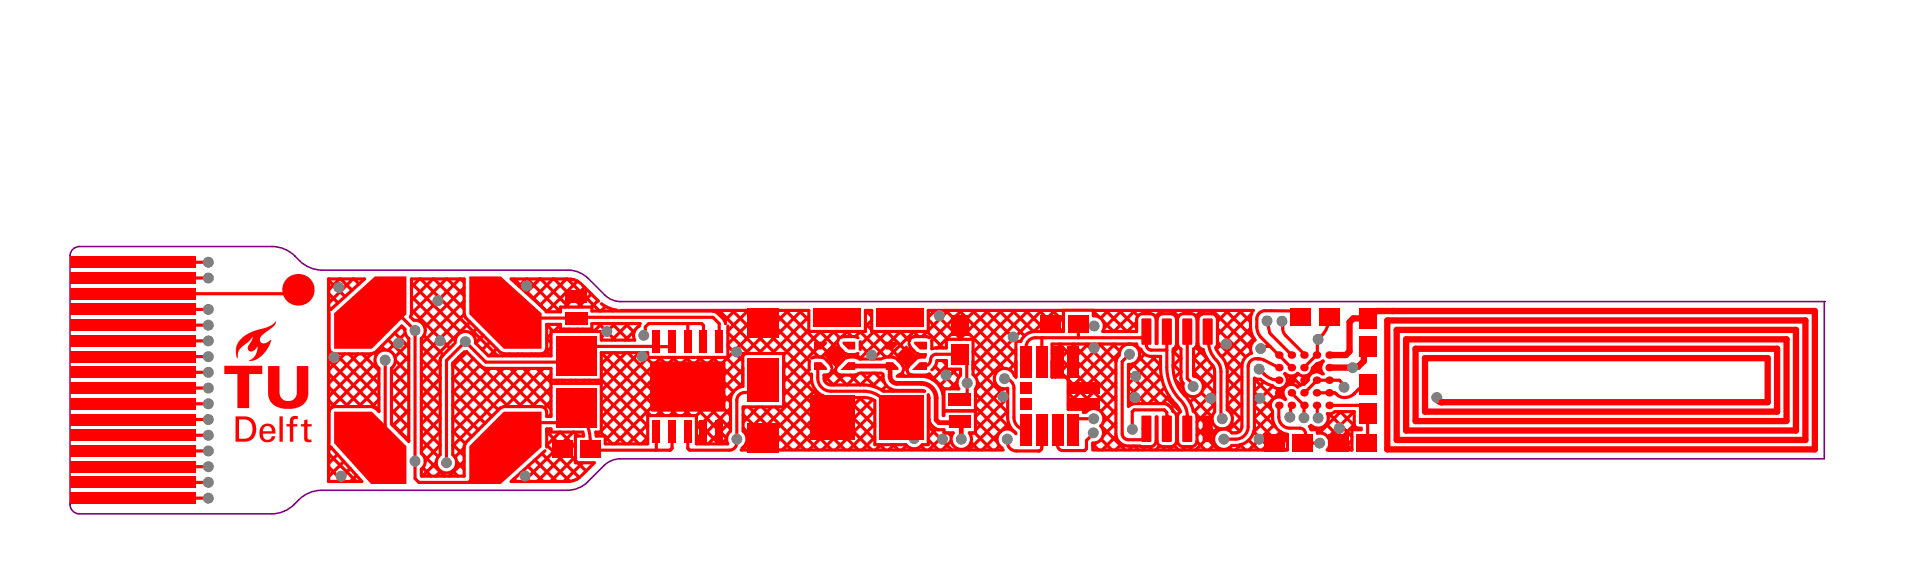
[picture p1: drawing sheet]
<svg xmlns="http://www.w3.org/2000/svg" width="204mm" height="61mm" viewBox="0 0 204 61" stroke-linecap="round" stroke-linejoin="round" font-family="sans-serif">
<path d="M31.2 27.1a3.4 3.4 0 0 0-2.4-1h-20.4a1 1 0 0 0-1 1v26.3M31.2 27.1h.1M31.2 27.1l.5 .5M31.7 27.6a3.4 3.4 0 0 0 2.4 1h26a3 3 0 0 1 2.1 .9l1.8 1.7a2.41 2.41 0 0 0 1.7 .7h127.3M31.7 27.6h.1M193 31.9h.1M193 31.9v16.7h-127.4a2.41 2.41 0 0 0-1.7 .7l-1.7 1.7a3 3 0 0 1-2.1 .9h-26.1a3.4 3.4 0 0 0-2.4 1M7.4 53.4a1 1 0 0 0 1 1h20.3a3.4 3.4 0 0 0 2.4-1M31.1 53.4h.1M31.6 52.9h.1M31.6 52.9l-.5 .5" fill="none" stroke="#800080" stroke-width=".17"/>
<g fill="#f00">
<path d="M25.6 35.7l1.1-.6 1.8-.6 .4-.2 .2-.3h.1l-.1 .4-1.2 .9-.3 .4-.1 .4 .2 .2h.5l.4-.3 .1 .1-.3 .6-.3 .5-.5 .6-.6 .3-.6 .1 .6-.6 .3-.7-.1-.2-.3 .3-.3 .2h-.1l-.3-.2v-.4l.5-.6v-.3l-.3 .4-1 .9-.2 .3-.1 .6-.1-.5v-.7l.2-.5z"/>
<path d="M28.4 38.7h1.2v3l.2 .5 .5 .2h.4l.3-.1 .4-.5v-3.1h1.2v3.1l-.1 .5-.4 .5-.8 .4-1.1 .1-.8-.2-.6-.4-.2-.3-.2-.5z"/>
<path d="M23.7 38.7h4.1v.9h-1.4v3.6h-1.3v-3.6h-1.4z"/>
<path d="M30.8 44.2l.3-.2 .4 .1v.2l-.3 .1-.2 .1v.4h.5v.2h-.5v1.6h-.3v-1.6h-.4v-.2h.4v-.5z"/>
<path d="M29.6 44.1h.3v2.6h-.3z"/>
<path d="M32.2 44.5l.3-.1v.5h.5v.2h-.5v1.3l.2 .1h.3v.3h-.6l-.2-.2v-1.5h-.3v-.2h.3z"/>
<path d="M97.3 38.3h.8v.9h-1.6z"/>
<path d="M93.7 38.3h.8l.6 .6v.3h-1.4z"/>
<path d="M96.7 36.2h1.4v.8h-.8l-.6-.6z"/>
<path d="M93.7 36.2h1.4v.2l-.6 .6h-.8z"/>
<path d="M89.2 36.2h1.3v.8h-.7l-.6-.6z"/>
<path d="M89.8 38.3h.7v.9h-1.6z"/>
<path d="M86.2 36.2h1.3v.2l-.6 .6h-.7z"/>
<path d="M86.2 38.3h.7l.6 .6v.3h-1.3z"/>
<path d="M53.3 43.6h4v3.7l-4.3 3.9h-3.3v-4z"/>
<path d="M49.7 29.3h3.3l4.3 3.9v3.7h-4l-3.6-3.7z"/>
<path d="M35.4 33.2l4.3-3.9h3.3v3.9l-3.7 3.7h-3.9z"/>
<path d="M35.4 43.6h3.9l3.7 3.6v4h-3.7l-3.9-4.3z"/>
<path d="M27.8 45l.2-.1 .4-.1 .4 .1 .2 .3 .1 .3v.4h-1.3l.1 .4 .3 .2h.4l.2-.3h.3l-.1 .3-.2 .2-.7 .1-.3-.1-.2-.2-.1-.4v-.4v-.4zM28 45.2l-.1 .2-.1 .2h1l-.1-.3-.1-.2h-.4z"/>
<path d="M24.9 44.1h1.3l.4 .1 .3 .3 .2 .5v.6l-.1 .6-.4 .3-.5 .2h-1.2zM25.3 44.4v2h.9l.3-.3 .2-.3v-.4l-.1-.5-.1-.3-.3-.2z"/>
</g>
<g fill="none" stroke="#f00" stroke-width=".33">
<path d="M34.8 36.9l.2 .4M35.4 37.4h3.9M41.8 38.1l1.5 1.5M42.9 35.3l-1.8 1.8M44.9 35.5l2 2.1M45.8 29.5l-2.3 2.3M47.2 29.5l-3.7 3.7M53.3 37.4h4M57.8 35.8l.5 .5M58.3 35.1h5.3M68.6 37.8l-5 5M78.9 32.9l7 6.9"/>
<path d="M80.6 32.9l-3.6 3.5M81.7 32.9l4.9 4.9M83.4 32.9l-4.5 4.5M85.6 34.9l-2.7 2.7M88 39.2l1.6 1.5M89.5 37.4l.3 .1h.7M90.6 37.5l.5 .5M91.6 34.2l.6 .7M91.6 32.9l.6 .6M92.6 39.5l1 1M95.5 39.5l.2 .3M96 39.2l.1 .3"/>
<path d="M96.7 35.6l-.4 .2M97.2 37.5l-1.6 1.5M97.3 37.5h.6M98.9 38.8l2.4 2.4M99.1 37.5h2.5M102.3 38.2v2.3M103 38.2v.9M103 37.2l2.3 2.3M104.3 32.9l3.3 3.2M104.6 32.9l-3.1 3M107.1 32.9l2.3 2.2M108.5 32.9l2.3 2.2"/>
<path d="M111.3 37.1l6.8 6.7M112.5 32.9v2.2h-2.2M112.5 33.4l-1.7 1.7M115.9 32.9l-.2 .1M116.7 35.1h3.6M116.7 34l1.1 1.1M119.4 38.6v4.4M120.3 34.1l-1 1M121.5 32.9l-.3 .3M121.8 37.1h1.7M122.9 39.9l-2.8 2.8M124.1 37.2l.9 .8"/>
<path d="M124.3 32.9l-.3 .3M124.6 33.8v2.6M125.5 32.9l.3 .3M127.2 32.9l-.7 .6M127.7 37.9l-1.4 1.5M128.8 33.8v2.6M131.4 38.4l-1.5 1.6M132.6 32.9h-16.9v.5M138.8 39.2l.3 .2M139.5 38.4l.3 .3M37.1 49.6l-1.4 1.4M37.7 50.3l-.6 .7"/>
<path d="M41.4 44.9l1.9 1.8M46.6 47.1l-1.6 1.6M46.6 45.7l-2 2M49.1 47.4l-1 1M57.8 45.7l3.1 3M68.5 44v3M68.5 46.3l-.6 .7M70.4 44h1.5M73.7 44.6l2.4 2.4M78.4 47.6h27.8M78.6 43.1v2.5M78.6 45.3l2.4 2.3"/>
<path d="M92.6 43.5l-4.2 4.1M98.2 45.1l2.5 2.5M99.1 45.4l-.9 .9M99.9 45.8h1M100.1 45.8l-1.8 1.8M103.1 45.8l1.9 1.8M103.4 40.4l3.2 3.2M105.7 45.8l-1.8 1.8M115 46.6v.9M115.6 47.6h20.6M118.1 46.2l-1.5 1.4M118.7 47l-.7 .6"/>
<path d="M119.4 42.3l.4 .4M122.9 47.3l.4 .3M125.4 47.3l-.3 .3M125.8 47.3l.3 .3M126.1 42l2.2 2.1M128.5 41.4l-2.2 2.2M130.3 44.8l.9 .8M131.3 47.1l-.6 .5M132.7 45.7l1.9 1.9M132.7 42.9l2.3 2.3M132.7 40v5.1M134.8 44.9l-2.6 2.7"/>
<path d="M135.5 45.7l-1.9 1.9M136.2 46.4l-1.2 1.2M138 42.9v1.3M138.7 45.5h.7M138.9 45.1l-.2 .2M139.3 45.3l.6 .5M139.4 42.9v1.3M140.4 47.6h2.7M143.1 45.5h1M143.3 43.6l-2.8 2.7M143.3 45l.3 .3"/>
</g>
<path d="M94.9 40.6h2.6" fill="none" stroke="#f00" stroke-width=".5"/>
<circle cx="123.5" cy="44" r=".17" fill="#f00"/>
<path d="M125.7 35l-.1 .1M133.9 32.9h.6M34.8 51h3.5M102.3 40.5v1.3M115 47.5l-.2 .2M121.3 45.2h-.1M125.6 44v1.4M129.5 46.5h1.2" fill="none" stroke="#f00" stroke-width=".33"/>
<path d="M99.1 44.4l.2 .3M101.6 44.6l.1 .2" fill="none" stroke="#f00" stroke-width=".5"/>
<circle cx="121.2" cy="45.2" r=".17" fill="#f00"/>
<path d="M99.3 44.7h1.9" fill="none" stroke="#f00" stroke-width=".5"/>
<g fill="none" stroke="#f00" stroke-width=".33">
<path d="M34.8 32.5l.2 .2M34.8 31.1l1 1M34.8 29.7l1.7 1.7M34.8 39.5l3.5 3.5M34.8 38.1l5.3 5.4M34.8 33.2v3.7M35 37.3l.4 .1M35 32.8l3.6-3.3h-3.8v21.5M35.1 37.4l-.3 .3M35.5 37.4l4.6 4.6M35.9 29.5l-1.1 1.2M36.1 29.5l1.1 1.2"/>
<path d="M36.5 37.4l-1.7 1.8M36.9 37.4l3.2 3.2M37.3 29.5l-2.5 2.6M37.5 29.5l.5 .6M37.9 37.4l-3.1 3.2M38.3 37.4l1.8 1.8M39.3 37.4l-4.5 4.6M39.6 37.3l.2 .2M39.7 38.4l-4.7 4.8M40.1 39v4.6l-.4-.4-.4-.2h-3.9l-.4 .2M40.1 39.5l-3.6 3.5M40.4 36.7l.3 .3"/>
<path d="M40.8 38.1v7M41.1 36l2.2 2.1M41.4 39.1l1.9 1.9M41.4 39v5.9M41.8 35.2l1.5 1.5M42.5 34.5l.3 .4M42.8 34.8l-.3-.3-2.8 2.8-.4 .1M43.3 36.3l-1.5 1.5M43.3 39.1l-1.9 1.9M43.3 37.7l-1.9 1.9M43.3 35.8v10.9M43.5 30l5.3 5.2"/>
<path d="M43.5 31.4l4.7 4.6M43.5 32.8l4.1 4.1M43.8 33.9l-.4-.4 .1-.3v-3.7h5.6v3.7l.2 .4 3.6 3.7 .4 .1M44.4 29.5l-.9 .9M44.5 29.5l8.2 8.2M44.6 36.6l2 2-2 2M44.6 38.1l2 1.9-2 2M44.6 39.5l2 2-2 2M44.6 35.8v12.2M45.9 29.5l3.2 3.2M46.6 38.2v9.9M47.3 29.5l1.8 1.8"/>
<path d="M47.9 38.7l1.5-1.5 1.5 1.6M47.9 40l4.1 4.1M47.9 38.6l4.8 4.8M48 36.4l-1.2 1.3M48.6 37.8l5.2 5.2M48.6 29.5l-4.4 4.4M48.8 29.5l.3 .4M49 37.4l-1.1 1v9.7M49.1 30.4l-4.2 4.2M49.1 31.9l-4.5 4.5M49.1 33.3l-4.5 4.5M49.7 34.1l-5.1 5.1"/>
<path d="M50.1 37.9l-2.2 2.2M50.4 34.8l-.5 .5M50.8 38.7l-2.9 2.8M51.1 38.9l4.1 4.1M51.8 36.2l-.8 .8M51.9 39l-4 4M52.5 36.9l-.7 .8M52.6 39l4 4M53.3 39l-5.4 5.4M53.4 37.4l-.2 .3M53.9 37.4l.2 .3M54 39l4.3 4.3"/>
<path d="M54.4 29.5l3.3 3.3M54.7 39l-6.8 6.8M54.8 37.4l-.2 .3M55.3 37.4l.2 .3M55.4 39l2.9 2.9M55.7 29.5l-.8 .8M55.8 29.5l3.5 3.5M56.1 39l-8.2 8.2M56.2 37.4l-.2 .3M56.7 37.4l.2 .3M56.8 39l1.6 1.6M57.1 29.5l-1.4 1.5"/>
<path d="M57.2 29.5l3 3M57.5 39l-4 4M57.8 37.1l.5 .6M57.8 34.4l.7 .7M58.3 35.4l-.5 .4M58.3 36.8l-.9 .9M58.3 39.6l-3.4 3.4M58.3 35.1v2.6h-6.6l-1.4-1.4 .8-.8M58.5 29.5l-2.1 2.1M58.6 29.5l3 3M59.3 34.4l-.7 .7M59.7 34.8l.3 .3"/>
<path d="M59.9 29.5l-2.7 2.8M60 29.5l3.4 3.4M60.1 29.5h-6l3.6 3.3M60.3 34.8l-.3 .3M60.3 29.5l.8 .3M61.1 29.8l-3.2 3.2M61.1 29.8l.3 .2M61.1 34.8l.3 .3M61.6 30.1l1.7 1.8M61.7 34.8l-.3 .3M61.9 30.4l-2.1 2.1M62.5 34.8l.3 .3"/>
<path d="M62.6 31.1l-1.4 1.4M63.3 31.8l-.7 .7M63.4 34.2l1.7 1.8M63.6 35.1v.9h3.6M63.6 38.8l5.3 5.2M63.6 37.3l6.7 6.7M63.6 32.1l.4 .3M63.7 34.2l-.9 .9M64.1 32.4l-.5 .5M64.2 32.5l.4 .2M64.6 32.7l.2 .2M64.8 34.2l1.7 1.8"/>
<path d="M64.8 32.7l.5 .1M64.8 37.3l-1.2 1.2M65 37.3l6.7 6.7M65.1 34.2l-1.5 1.5M65.7 32.9h19.9v2.2h6v-2.2h.6v2.2h6v-2.2h14.3M66.2 34.2l.9 1M66.2 37.3l-2.6 2.6M66.4 37.3l6.7 6.7M66.5 34.2l-1.8 1.8M67.2 35l-1 1M67.6 37.3l-4 4M67.7 34.2h-5.1v.6h-3.3v-.5h-1.5v2.6l-.1 .4-.4 .1"/>
<path d="M67.8 37.3l9.1 9.1M69.8 37.8l7.5 7.6M70 37.8l-6.4 6.4M70.2 37.8h-1.7v-.5h-4.9v2.9h-5.3v-1.2h-6.9M70.4 37.8h1.5M71.2 37.8l6.1 6.2M71.4 37.8l-7.8 7.8M72 37.8h1.5M72.6 37.8l4.7 4.8M72.8 37.8l-8.8 8.8M73.7 37.8h1.5M74 37.8l3.6 3.7"/>
<path d="M74.2 37.8l-9.1 9.2M75.4 37.8l3.1 3.1M75.4 32.9h-12.8v-.4h-3.3v.5h-1.5M75.6 37.8l-6.1 6.2M75.9 33.1l.7 .7M76.1 32.9l4.5 4.5M76.4 32.9l-.4 .3M76.8 37.8l1.8 1.8M77 34.5v3.3h-1.6M77 35.2l2.2 2.2M77 36.6l1.6 1.6M77.5 32.9l4.5 4.5"/>
<path d="M77.8 32.9l-1.1 1M78.6 39.1l-4.9 4.9M78.9 37.4l-6.6 6.6M79.2 32.9l-2.2 2.1M80.3 32.9l5.4 5.3M82 32.9l-11.1 11.1M82.9 38.3l9.4 9.3M82.9 39.7l7.9 7.9M83.1 32.9l5.7 5.6M84.5 32.9l1.1 1M84.8 32.9l-4.5 4.5M85.6 33.5l-3.9 3.9"/>
<path d="M85.6 39.1l-2.7 2.7M85.6 38.3v.9M85.9 37.9l.3-.1h.7l.3 .1M85.9 39.6v.4M86.8 35.1l2.8 2.8M86.8 35.1l-3.9 3.9M87.2 39.7l1 1M87.4 38l.5 .5 .1 .4M88 39.2l-.1 .3-.4 .2h-.3v.3M88.2 35.1l.7 .6M88.2 35.1l-5.3 5.3M88.4 39.2l-1.1 1.1"/>
<path d="M88.6 36.4l.2 .4 .5 .5M88.7 36.1l-1.8 1.7M89.1 37.1l-1.4 1.3M89.3 39.7l-1.1 1M89.3 38l-.8 .8-.1 .4 .1 .3 .4 .2h1.6l.3-.1M89.6 35.1l.5 .5M89.7 35.1l-.6 .6M89.8 37.8h.7l.3 .1M89.8 37.8l-.3 .1M90 39.7l1 1M90 37.5l-.2 .3M90.8 35.7l-.3-.1h-1.3l-.4 .2-.2 .4"/>
<path d="M90.8 37.4l-.3 .1M90.8 39.6l-1.2 1.1M91 38h2.3M91 39.5h2.3M91 35.1l2.7 2.7M91 36.2v.8M91.1 35.1l-.6 .5M91.2 39.5l1.4 1.5M91.9 32.9l-.3 .3M92.2 33.9l-.6 .7M92.3 39.5l-1.2 1.2M92.4 35.1l3.7 3.7"/>
<path d="M92.5 35.1l-1.5 1.4 1.5 1.5M93.4 37.9l.3-.1h.8l.3 .1M93.4 39.8l-1.1 1.1M93.4 39.6v.2M93.8 35.1l3 3M93.9 35.1l-2.9 2.9M94.9 38l.5 .5 .2 .4M94.9 39.8h2.6M95.2 35.1l1 1M95.3 35.1l-2.9 2.9M95.6 39.2l-.2 .3-.3 .2M96.1 39.5l.4 .2h1.6l.3-.1"/>
<path d="M96.2 36.4l.1 .4 .6 .5M96.3 35.8l-.1 .4M96.4 36.8l-1.3 1.3M96.6 35.1l.6 .5M96.7 35.1l-2.7 2.7M96.7 35.6h1.4l.3 .1M96.9 38l-.8 .8-.1 .4M97 37.4l.3 .1M97.8 37.8h-.5l-.3 .1M98.1 35.1l1.7 1.7M98.1 35.1l-.5 .5M98.2 33.8l2.1 2.1"/>
<path d="M98.3 39.6l1.6 1.6M98.6 36.2v.7M98.7 32.9l3 3M98.9 32.9l-.7 .7M99.1 36.8h1v-.9h2.9v3.7M99.1 38.2h1v.9h1.5v.6M99.7 38.2l.4 .4M100.1 32.9l6.1 6.1M100.1 38.7l-1.4 1.5M100.3 32.9l-2.1 2.1M100.6 39.1l.9 .8M101.2 39.1l-1.8 1.8"/>
<path d="M101.5 32.9l6 6M101.8 32.9l-3.2 3.2M102.9 32.9l4.6 4.6M103 38.6l3.6 3.6M103.2 32.9l-4 3.9M105.7 32.9l2.7 2.6M106 32.9l-3.1 3M107.4 32.9l-4.4 4.4M107.5 37l-4.3 4.3M107.5 38.4l-.7 .7M108 36.1h-.5v3.8M108.8 32.9l-5.8 5.8"/>
<path d="M109.5 35.1h.8M109.9 32.9l2.3 2.2M110.2 32.9l-7 7M111.3 38.5l4.9 4.8M111.4 32.9l1.1 1.1M111.6 32.9l-2.2 2.2M112.1 36.4l6 6M112.3 36.4l-1 1M112.5 32.8h3.2M112.5 34.8l-.3 .3M113.5 36.4l4.6 4.6M113.7 36.4l-2.4 2.4"/>
<path d="M114.9 36.4l3.2 3.2M115.1 36.4l-3.5 3.5M115.7 32.9l.6 .7M116.3 36.4l1.8 1.8M116.5 36.4l-3.5 3.5M117 32.9l2.2 2.2M117.3 32.9l-.8 .8M117.7 36.4l.8 .8M118 36.4l-5 4.9M118.1 39.1l-4.2 4.2M118.1 38.3v7.6M118.4 32.9l1.9 1.8"/>
<path d="M118.4 37.3l-5.4 5.5M118.7 32.9l-1.9 1.8M119.4 39.5l3.2 3.2M119.5 37.5l-.8 .8M119.8 32.9l.6 .5M119.8 38.5l5.1 5.1M120.1 32.9l-2.2 2.2M120.3 33.8v1.3M120.3 36.4h-9v3.5h1.7v3.4h1.7M120.5 37.8l2.5 2.4M120.9 33.2h.8M121.1 37.5l-1.7 1.7"/>
<path d="M121.2 32.9l.4 .3M121.3 35.4l-.4 .3M121.8 37.7h1v1.2M121.9 37.7l.9 .9-3.4 3.4M122.3 37.7l-2.9 2.9M122.3 33.8v2.6M122.4 33.8v2.6M122.6 32.9l.4 .3M122.9 32.9l-.6 .6M123.1 33.2h.8M124.1 32.9l.6 .6M124.1 38.6l.9 .8"/>
<path d="M124.1 37.1v1.8M124.5 33.8v2.6M124.7 36.7l-.6 .6M125 39.3l-.7 .7M125 36.9v3.2M125 37.9l-.9 .8M125.6 35.1v5M126.3 37.9l2.2 2.2M126.3 36.9v2.9M126.3 39.3l2.2 2.3M126.5 36.7l1.2 1.2M126.7 33.8v2.6"/>
<path d="M126.8 33.8v2.6M127.3 37l-1 1M127.9 35.2l.1 .1M128.3 38.7l-1.3 1.4M128.5 39.3v4.3M128.5 40l-1.2 1.2M128.6 32.9l-.4 .3M128.8 34.8l3 3M129.7 38.5l1.7 1.7M129.9 39.3v4.1M131.1 32.9l1.2 1.2M131.4 39.9l-1.5 1.6"/>
<path d="M131.4 38.8v6.3M134.1 34l.3 1.2M135.3 37.6h.1M136.7 39.8l.9 .9 .9-.8M137.4 39.6l-1.3 1.3M138.1 39.8l.3 .4M139.4 38.5l-.5 .5M139.5 35.9l-.1 .1M139.8 38.6l-.8 .8M34.8 42.4l.6 .6M34.8 41l2 2M35 47.3l3.3 3.7"/>
<path d="M35 43.2l-.2 .2M35 43.2l-.2 .4v3.3M35 47.4l-.2 .2M35.7 48.1l-.9 .9M36.4 48.8l-1.6 1.7M40.1 42.3l-.7 .7M40.1 40.9l-2.1 2.1M41.4 40.5l1.9 1.9M41.4 42l1.9 1.8M41.4 44.8l1.9 1.8M41.4 43.4l1.9 1.8M43.3 46.2l-.3 .3"/>
<path d="M43.3 42l-1.9 1.8M43.3 43.4l-1.7 1.6M43.3 44.8l-1 1M43.3 40.6l-1.9 1.8M44.6 40.9l2 2-2 2M44.6 42.3l2 2-2 2M44.6 43.7l2 2M44.6 49.7v.7M44.6 47.9l2.4 2.5M44.6 45.1l2 2M44.6 46.5l1.8 1.8M44.7 49.5l.9 .9"/>
<path d="M46.2 48.9l-1.5 1.5M46.6 49.9l-.5 .5M47.9 49.8l.5 .6M47.9 41.4l3.4 3.4M47.9 45.6l1.3 1.3M47.9 42.8l2.7 2.7M47.9 44.2l2 2M47.9 47l1.2 1.2M48.3 48.9l.8 .8M49.1 48.8l-1.6 1.6M54.4 50.7l.2 .3M55.1 50l1 1"/>
<path d="M55.9 49.3l1.6 1.7M56.6 48.7l2.3 2.3M57.3 48l3 2.9M57.7 47.7l-3.6 3.3h6.2l.4-.1 .7-.4M57.8 47.1l3.5 3.4M58.2 45.4l-.4 .3M58.3 42.4l-.7 .7M58.3 43.8l-.2 .3M58.3 41l-2 2M59.1 40.2l-.3 .4M59.2 45.7l-1.4 1.4M59.3 45.7l1.6 1.6"/>
<path d="M59.5 40.2l.3 .4M60.5 40.2l-.3 .4M60.7 45.7l-5.3 5.3M60.7 45.7l.4 .4M60.9 40.2l.3 .4M60.9 48.3l-2.6 2.7M60.9 48.7l1.1 1.2M60.9 46.9l-4 4.1M61.7 49l-2 2M61.7 45.7h-3.4v-.3h-.5v1.9M61.8 46.1h-.9v2.9h2l-1.4 1.3M61.9 40.2l-.3 .4"/>
<path d="M62.3 40.2l.3 .4M63 45.7h.6v-5.1h-5.3v3.5h-.5v-.5l-.1-.4-.4-.2h-4l-.4 .2-3.6 3.6-.2 .4v3.2M63.1 46.1h.9v.9h4.5M63.3 40.2l-.3 .4M63.5 45.7l-.4 .4M63.5 45.7l.5 .4M63.6 43l4 4M63.6 41.6l4.9 4.9M63.6 40.2l4.9 4.9M63.6 44.4l2.6 2.6M64 46.2l.8 .8M68.5 44.9l-2 2.1"/>
<path d="M68.5 44h1.7M72 44h1.7M73.7 46l1 1M73.7 44v3h3.3M76.9 46.4l-.6 .6M77.3 44.6l-2.4 2.4M77.3 42.4v3.2M77.3 43.2l-3.6 3.6M77.6 41.5l-3.9 3.9M78.6 40.5l-.6 .6M78.6 40.9v-3.5h4.3v5.7h-4.3M78.6 43.9l3.8 3.7"/>
<path d="M78.8 43.1l-.2 .2M78.9 47l.6 .6M79.2 43.1l4.6 4.5M80.3 43.1l-1.7 1.6M80.6 43.1l4.6 4.5M81.7 43.1l-2.8 2.8M82.1 43.1l4.5 4.5M82.9 42.5l5.1 5.1M82.9 41.1l6.5 6.5M85.9 40.3l-7.4 7.3M86.3 41.3l-6.4 6.3M87.1 41.9l-5.8 5.7"/>
<path d="M87.9 40.7h3.5M87.9 42.1h3.5M88.1 42.1l4.5 4.4M88.3 42.1l-5.5 5.5M89.5 42.1l3.1 3M89.7 42.1l-5.5 5.5M90.9 42.1l1.7 1.6M91.1 42.1l-5.5 5.5M92.3 42.3l-5.3 5.3M92.6 46.3l-1.4 1.3M92.6 42.4v4.7h3.3M92.6 44.9l-2.8 2.7"/>
<path d="M93.1 47.1l.6 .5M93.2 47.1l-.6 .5M93.5 41.4h4.3M93.8 40.8l-.5 .5M94.3 41.2l.2 .2M94.5 47.1l.6 .5M94.6 47.1l-.5 .5M94.9 41.3h2.6M95.9 47.2l-.4 .4M96.2 47.4l.3 .2M97.5 47.2l.4 .4M98.2 41.8v5.3h-.6"/>
<path d="M98.2 46.5l1.1 1.1M98.3 42.2v2.2M98.5 45l.3 .3M99.3 45.5h.6v.3M99.8 42.2v1.8M99.9 41.2h1.6M99.9 43.5h3.3M99.9 41.2v2.8M100.3 45.8l.4 .4M100.7 46.7l-1 .9M101.3 40.4l-.8 .8M102.3 41.8l-.5 .5h-.7"/>
<path d="M102.7 46.8l.8 .8M102.9 45.8l-.2 .2M103.2 44.5l2.4 2.3M103.2 41.2v4.6h-.6M103.2 43.1l2.6 2.6M103.2 41.7l3.9 3.8M105.3 40.6l-2.1 2.1M105.8 47.2l-.5 .4M106.2 41.1l-3 3M106.6 46.5v.3M106.6 43.5l-4.1 4.1M106.6 42.1l-3.4 3.4"/>
<path d="M106.6 41.1v3.1M106.7 44.8l-.7 .8M110.2 45.5v1.8M112.4 47.7h2.4M113 43l.3 .3M113 41.6l2 1.9M114.7 43.4v.3M115.6 46.9v.6M115.6 47l.6 .6M115.7 45.9l-.7 .7M116 46.9l-.4 .3M116.5 45.1l2.6 2.5"/>
<path d="M116.5 46.5l1.2 1.1M116.7 43.8l1.4 1.4M118.1 43.4l-1.4 1.3M118.1 44.8l-1.4 1.3M118.1 40.5l-2.8 2.8M118.1 41.9l-1.6 1.6M119.4 46.5h1.5M119.4 47.2h1.2M119.4 40.9l1.8 1.8M119.8 43.6v1.8M119.9 47.2l-.4 .4M120 42.7h3.2"/>
<path d="M120.1 47.2l.4 .4M120.9 47.3h.8M121.2 47.3l-.3 .3M121.5 47.3l.4 .3M122.3 44.1v2.5M122.4 44.1v2.5M122.7 47.2l-.4 .4M123.1 47.3h.8M123.2 41l-1.7 1.7M123.5 43.6v.4M123.7 41.9l-.7 .8M124.1 47.2l-.4 .4"/>
<path d="M124.2 47.2l.5 .4M124.3 40.2l.9 .8M124.4 42.7l-.5 .5-.2-.3M124.5 44.1v2.5M124.6 44.1v2.5M124.7 43.8l-.2 .2M125.1 40.5l-.4 .5M125.2 47.3h.8M126.5 41.9l-.6 .7M126.6 43.9l2 2M126.7 46.7l.8 .9M126.7 44.1v2.5"/>
<path d="M126.7 45.3l2.2 2.3M127.1 41.6l1.4 1.4M128.3 44.5l-1.6 1.6M128.5 42.8l-1.8 1.9M128.5 47l-.6 .6M128.9 45.3l-2.4 2.3M129.9 40.1l1.5 1.5M129.9 41.5l1.5 1.5M129.9 42.9l1.5 1.5M130.1 47.4l.3 .2M130.3 47.1h.4M130.3 45.8h.4"/>
<path d="M131.2 47.1l.6 .5M131.4 44.1l-1.4 1.4M131.4 42.7l-1.1 1.1M131.4 41.3l-1.5 1.6M132.1 46.6l1.1 1M132.7 41.5l1.8 1.8M132.7 40.1l2.1 2.1M132.7 44.4l3.3 3.2M133.7 40.4l-1 1M134.6 42.3l-1.9 1.9M134.7 43.7l-2 2M134.7 43.5v.7"/>
<path d="M134.7 40.9l-2 1.9M135.1 41.1l.7 .6M135.5 45.7l.7 .7M135.9 41l-1.1 1.2M136.2 46v1.6M136.6 44.1h-.1M138.4 40.3l-.4 .4M139.4 45.5v.3M140.3 44.9l2.8 2.7v-2.1M140.6 43.8l2.5 2.4M140.7 46.7l.9 .9M141.2 43.6h2.1v1.7h.8"/>
<path d="M141.8 43.6l1.5 1.4M141.9 43.6l-2.3 2.2M143.1 46.6l-1.1 1M143.3 44.9l-2.7 2.7"/>
</g>
<circle cx="109.9" cy="47.7" r=".17" fill="#f00"/>
<g fill="none" stroke="#f00" stroke-width=".33">
<path d="M14.1 31.1h16.7M39.2 33.2h2.9l1.8 1.8v15.6M48.5 36.9l-1.3 1.3v10.8M52.7 32.4l.7 .8M56.2 33.7h4.8M61 37.7h.5M62.1 33.6h13.3l.7 .6v1.5M68.1 35.5l.2-.2v-.7l.3-.4h5.6l.2 .2v1.3M69.5 36.2v.2l-.3 .3h-6.7l-1.5 1.5v.1h-9.6l-2.2-2.1-.6 .6M69.5 36.4l.2 .3h1.2l.2-.3M72.8 34.2v1.5M86.5 38.7v1.3"/>
<path d="M101.6 37.5l.7 .7M108.6 36.7v1.6M110.2 35.8v2.5M114.1 34.2v1.5h-3.8M114.1 34.3l.2 .2h1.5M120.9 35.7h.2M121.3 34.9v.5M123.5 37.1v1.8M125.8 32.9l-.4 .3M127.4 33.2h.8M128.8 36.2l2.6 2.6M129.2 39.3v4.9"/>
<path d="M133.1 38h.2M133.2 39.1v.2M135.8 34l-.1 .8M136 35.5l2 2M139.4 37.5l-.1 .1M139.8 35.6h.1M34.8 48l2.9 3M34.8 49.4l1.5 1.6M57 44.7h4l.1 .2M62.5 47.6h8.4M62.5 46.8v.6M69.5 45.1v2.4l-.1 .1"/>
<path d="M71.1 47.5l-.2 .1M71.1 45.6v1.8M72.8 45.6v1.8M78 46.5v.4M80.8 41l-.7-.6h-.1v1.1M94.2 44h.1M94.3 44.2h.1M102.3 40.5h.1M107.5 47.7h2.4M113.7 44.3l-.1 .2M120 43.4h3.2M135.3 44.1v.1"/>
<path d="M136.6 41.5l1.4 1.4M138.1 45.9v.9"/>
</g>
<path d="M90.1 38.7h4M99.1 42.2v2.2" fill="none" stroke="#f00" stroke-width=".5"/>
<circle cx="133.1" cy="38" r=".17" fill="#f00"/>
<g fill="none" stroke="#f00" stroke-width=".33">
<path d="M14.1 29.4h7.9M14.1 27.8h7.9M14.1 36.1h7.9M14.1 34.4h7.9M14.1 39.4h7.9M14.1 37.7h7.9M14.1 32.7h7.9M39.2 33.2l.6 .5h2M49.8 31.9h.5l.5 .5h1.9M108.6 38.3v1.1M109.5 35.7h.8M113.5 39.3l.1 .1"/>
<path d="M114.1 35.7h6.8M121.3 35.4v1.1M133 33.8v.8M133.5 35.7l.9 1M133.7 38.1l1.6 .8M134.5 32.9h2.6M134.5 35.4l2.1 2.1M139.3 37.6l-1.3 1.3M139.4 36v1.5M140.4 33.6h.2M14.1 51.1h7.9M14.1 47.7h7.9"/>
<path d="M14.1 49.4h7.9M14.1 52.7h7.9M14.1 46.1h7.9M14.1 44.4h7.9M14.1 42.7h7.9M14.1 41.1h7.9M37.1 49.6l-1.4 1.4M40.8 45.1l-.3 .2v.8l-1.2 1.2M44.6 50.4h4.5M56 44.7l-6.4 6.4h-5.3l-.4-.5M107.3 41.1v3.1M111.9 44.4v2.7"/>
<path d="M113.6 44.4v.1M113.7 44.3h2M119.8 45.4h.1M121 46.3l-.1 .2M121.2 45.2l-.3 .2M123.2 43.4l.3 .2M123.5 44v1.2M125.6 40.1l.7 .6M139.4 44.2h.1M140.6 42.9h3.4l.7 .7"/>
</g>
<path d="M147.4 32.9h44.6v14.7h-45.2v-13.7h44.2v12.7h-43.2v-11.7h42.2v10.7h-41.2v-9.7h40.2v8.6M152.5 42.6h34.5v-4.7h-36.2v5.7h37.2v-6.7h-38.2v7.7h39.2" fill="none" stroke="#f00" stroke-width=".67"/>
<circle cx="141.1" cy="41.6" r=".17" fill="#f00"/>
<path d="M53.5 33.5l.4 .4M136.6 37.5v.1M115.7 45.8v.1M139.3 41.6h1.8M139.3 40.2h2.4l.4 .4v.2l.1 .2M143.3 41.7h.1M143.7 41.2l-.4 .5M144.7 40.8v.2" fill="none" stroke="#f00" stroke-width=".33"/>
<path d="M101.7 44.8v1.7" fill="none" stroke="#f00" stroke-width=".5"/>
<path d="M144.3 38.2l-.6 .6h-.5" fill="none" stroke="#f00" stroke-width=".67"/>
<circle cx="143.1" cy="38.9" r=".33" fill="#f00"/>
<path d="M143.2 38.8l-.1 .1h-2.5M144.7 33.7h-1.5l-.4 .4v3.1l-.4 .4h-1.8M144.8 36.7l-.5 .4v1.1M147.4 32.9h-1.8l-.7 .7M135.3 41.6h.1" fill="none" stroke="#f00" stroke-width=".67"/>
<g fill="none" stroke="#f00" stroke-width=".33">
<path d="M110.2 38.3v1.1M118.7 38.3v7.6M123.5 34.9v2.2M125.2 33.2h.8M125.6 35.1h.1M126.9 32.9l.3 .3M127.9 35.2v.9M128.3 32.9l4 4M129.7 32.9l3 3M130 32.9l-1.2 1.1M131.4 32.9l-2.6 2.5M132.1 38.8v6.3"/>
<path d="M132.3 33.8v.8M132.3 34.7l-3 3.1M132.4 33.3l-3.7 3.7M132.7 35.8l-2.9 2.9M133.1 38h.1M133.2 39.1l.6 .5M133.9 36.7h.5l2.2 2.2M138 37.5v.1M139.8 35.6l-.3 .3M72.8 47.4l.2 .2h4.2M78 42.4v4.1M78.8 41.5h1.2"/>
<path d="M87.9 41.4h3.5M94.1 42.9l1.3 1.3h-1M94.2 44l.1 .1M120 43.4l-.2 .2M125.6 44h.1M126.3 40.7v.2M129.2 44.2l.1 .1M134.6 46.3v.3M135.2 40.1l.1 .1M135.3 42.9v1.2M136.5 45.3h1.1M136.6 42.9v.1v1.1"/>
<path d="M138 46.9h1.6M139.3 40.2l-1.3 1.4M139.4 42.9h.1M141.7 45.3v1.6M144.7 43.6v3.1l-.2 .2"/>
</g>
<path d="M94.1 38.7l.1 .1v1" fill="none" stroke="#f00" stroke-width=".5"/>
<circle cx="123.5" cy="34.9" r=".17" fill="#f00"/>
<g fill="none" stroke="#f00" stroke-width=".33">
<path d="M43.8 33.9a1.08 1.08 0 0 1 1.2 1.1M75.4 32.9l.5 .2M99.1 36.8l-.5 .1M118.3 37.8l-.2 .5M118.4 37.6a1.08 1.08 0 0 1 1.1-1.2 1.08 1.08 0 0 1 1.1 1.1 1.08 1.08 0 0 1-1.2 1.1M120.7 37a1.18 1.18 0 0 0 1.1 .7M123.9 33.2a.63 .63 0 0 1 .6 .6M124.5 36.4v.2l-.4 .3M126.3 39.8a1.08 1.08 0 0 1 1 1.1M128.8 36.4l-.2 .4M133.3 38l.4 .1M135.9 39.6l.2 .2 .1 .4"/>
<path d="M136 39.5a.9 .9 0 0 0 1.3 0M61.7 45.7l.1 .4M72.9 47.5h.1M91.4 40.7a3.5 3.5 0 0 1 2.1 .7M107.5 45.8l-.2-.1 .2 .2M122.3 46.6a.63 .63 0 0 1-.6 .7M124.4 42.8l.5 .7M125 40.1l.2 .4M126.1 42.9l.2 .6 .3 .4 .1 .2M129.9 43.4a1.08 1.08 0 0 1 .5 .9M133.4 40.1a2.85 2.85 0 0 0 1.2 .7M134.7 44.2a1.83 1.83 0 0 0 1.5 1.8"/>
<path d="M140.5 43.8l.1 .4"/>
</g>
<circle cx="71" cy="47.5" r=".17" fill="#f00"/>
<g fill="none" stroke="#f00" stroke-width=".33">
<path d="M40.1 39a1.08 1.08 0 0 1-.1-1.6 1.08 1.08 0 0 1 1.6 0 1.08 1.08 0 0 1-.2 1.6M42.8 34.8a1.08 1.08 0 0 0 .5 1M45 35a1.08 1.08 0 0 1-.4 .8M46.8 37.7l-.2 .5M49.1 37.2h.3M50.3 36.2a1.08 1.08 0 0 0-1.1-1.1 1.08 1.08 0 0 0-1 1.2M50.9 38.8l.5 .2M67.7 34.2l-.1 .3a1.08 1.08 0 0 0-.4 1.5M75.4 32.9l.5 .2M76.6 33.8l.2 .4M93.4 39.8a1.47 1.47 0 0 0 1.5 1.5M97.5 39.8a2.33 2.33 0 0 1 2.3 2.4"/>
<path d="M97.9 37.5l-.1 .3M99.1 37.5a.7 .7 0 0 0-.7 .8l-.3 .4h-.3M99.1 38.2a1.33 1.33 0 0 1-.5 .9M101.6 39.7a1.08 1.08 0 0 0-.1 1.5M103 39.6a1.08 1.08 0 0 1 .2 1.6M107.3 39.8a1.08 1.08 0 0 0-1.3-.8 1.08 1.08 0 0 0-.7 1.4 1.08 1.08 0 0 0 1.3 .7M109.5 35.7a.96 .96 0 0 0-.9 1M109.5 35.1a1.62 1.62 0 0 0-1.5 1M110.3 35.7l-.1 .1M115.7 33.4a1.08 1.08 0 0 1 1 .5 1.08 1.08 0 0 1 0 1.2M120.3 36.4v.3l.4 .3M120.9 33.2a.63 .63 0 0 0-.6 .6"/>
<path d="M121.3 36.5l.1 .3 .2 .2 .2 .1M121.7 33.2a.63 .63 0 0 1 .6 .6M122.8 38.9a5.6 5.6 0 0 0 1.6 3.9M123.1 33.2a.63 .63 0 0 0-.7 .6M123.5 38.9a5.4 5.4 0 0 0 1.7 3.8l.4 .7v.6M124.1 38.9a4.4 4.4 0 0 0 1.5 3.2l.5 .8M124.6 36.4v.2l.4 .3M125.2 33.2a.63 .63 0 0 0-.6 .6M126 33.2a.63 .63 0 0 1 .7 .6M126.7 36.4l-.1 .2-.3 .3M126.8 36.4v.3l.2 .2 .3 .1 .3 .7 .4 .6a1.38 1.38 0 0 1 .5 1M127.4 33.2a.63 .63 0 0 0-.6 .6"/>
<path d="M127.9 36.1a3.1 3.1 0 0 0 1 2.3l.3 .6v.3M128.2 33.2a.63 .63 0 0 1 .6 .6M128.6 36.8l.6 .8a2.39 2.39 0 0 1 .7 1.7M132.3 34.6a2.31 2.31 0 0 0 .5 1.4 1.08 1.08 0 0 0-.4 1.4 1.5 1.5 0 0 0-1 1.4M132.6 32.9l-.2 .5-.1 .4M133 34.6a1.64 1.64 0 0 0 .5 1.1M133.1 38a.84 .84 0 0 0-1 .8M133.8 39.6a2.18 2.18 0 0 0 1.5 .6M133.9 32.9a.87 .87 0 0 0-.9 .9M133.9 36.7l-.5 .2M134.4 35.2l.1 .2M135.7 34.8l.2 .5 .1 .2"/>
<path d="M137.1 32.9a.67 .67 0 0 1 .6 .7M138.9 39a.9 .9 0 0 1-.6 .8 .9 .9 0 0 1-1-.3M139.8 35.6h.1M139.9 39.6a.9 .9 0 0 0-1-.2 .9 .9 0 0 0-.5 .9M140 38.2l-.2 .1-.4 .2M140 38.2v.1a.9 .9 0 0 0 0 1.3M140.6 33.6a2.81 2.81 0 0 1-.8 2M44.6 48a1.08 1.08 0 0 1 0 1.7M46.6 48.1a1.08 1.08 0 0 0-.2 1.6 1.08 1.08 0 0 0 1.6 0 1.08 1.08 0 0 0-.1-1.6M61 43.2a5.1 5.1 0 0 1 1.5 3.6M63 45.7l.1 .4M70.9 47.6h.1"/>
<path d="M71.1 47.4v.1M77.3 45.6a1.08 1.08 0 0 0-.3 1.4M78 46.9a.78 .78 0 0 1-.8 .7M78.6 40.9a1.49 1.49 0 0 0-1.3 1.5M78.6 45.6a1.08 1.08 0 0 1-.1 1.8M78.8 41.5a.83 .83 0 0 0-.8 .9M85.9 40a2.05 2.05 0 0 0 2 2.1M86.5 40a1.38 1.38 0 0 0 1.4 1.4M87.2 40a.72 .72 0 0 0 .7 .7M91.4 42.1l.6 .1 .6 .2M91.4 41.4a2.83 2.83 0 0 1 2.8 2.5M94.2 43.9v.1"/>
<path d="M94.3 44.1v.1M95.9 47.1a1.08 1.08 0 0 0 1.7 0M97.5 41.3l.3 .1M98.2 41.8l.1 .4M98.3 44.4l.2 .6M98.8 45.3l.5 .2M100.9 45.8a1.08 1.08 0 0 0 .1 1.5 1.08 1.08 0 0 0 1.5 0 1.08 1.08 0 0 0 .1-1.5M106.3 40.1a1 1 0 0 1 1 1M106.6 46.8a.96 .96 0 0 0 .9 .9M106.6 44.2a1.96 1.96 0 0 0 .7 1.5 1.08 1.08 0 0 0-1.6 .2 1.08 1.08 0 0 0 .4 1.5M107.3 44.2a1.29 1.29 0 0 0 1.3 1.3M110.2 47.3a.38 .38 0 0 1-.3 .4"/>
<path d="M111.9 47.1l.1 .3 .2 .2 .2 .1M114.9 43.6a1.08 1.08 0 0 1 1.5-.1 1.08 1.08 0 0 1 .1 1.6 1.08 1.08 0 0 1 .2 1.2 1.08 1.08 0 0 1-1.1 .6M118.1 45.9a1.32 1.32 0 0 0 1.3 1.3M118.7 45.9a.65 .65 0 0 0 .7 .6M120 42.7l-.5 .2M120.6 47.2l.3 .1M122.4 46.6a.63 .63 0 0 0 .7 .7M123.2 42.7l.5 .2M123.9 43.2l.2 .3 .4 .4v.2M124.5 46.6a.63 .63 0 0 1-.6 .7M124.6 46.6a.63 .63 0 0 0 .6 .7M124.9 43.6l-.2 .1-.1 .4"/>
<path d="M125 40.1l.2 .4M125.2 40.6a1.08 1.08 0 0 0 .9 1.4 1.08 1.08 0 0 0 1.2-1.1M126.7 46.6a.63 .63 0 0 1-.7 .7M128.5 43.6a1.08 1.08 0 0 0 .4 1.7 1.08 1.08 0 0 0 1.5-1M130.3 45.8a1.08 1.08 0 0 0-1.5-.1 1.08 1.08 0 0 0 0 1.6 1.08 1.08 0 0 0 1.5-.2M131.4 45.1a.67 .67 0 0 1-.7 .7M132.1 45.1a1.33 1.33 0 0 1-1.4 1.4M132.7 45.1a2 2 0 0 1-2 2M132.7 40l.7 .1M135.3 44.2a1.16 1.16 0 0 0 1.2 1.1M136 42.3a.9 .9 0 0 0-1.3-.1 .9 .9 0 0 0 0 1.3M136.2 40.2a.9 .9 0 0 1-.6 .9 .9 .9 0 0 1-1-.3"/>
<path d="M137.6 45.3a.58 .58 0 0 1 .5 .6M138 40.7l-.5 .1-.2 .2a.9 .9 0 0 0-1.3-.1 .9 .9 0 0 0 0 1.3M138.1 46.8l-.1 .1M138.5 45.1l.2 .4M139.4 45.8a1.08 1.08 0 0 1 1.2 .5 1.08 1.08 0 0 1-.2 1.3M140.6 44.2a1.08 1.08 0 0 1-.7 1 1.08 1.08 0 0 1-1.2-.2M141.1 41.6h.2a1.2 1.2 0 0 0 1 .5M141.2 43.6l-.2 .1-.5 .1M142.3 42.1h.1M143.3 41.7a1.4 1.4 0 0 1-1 .4M143.3 41.7h.1M144.7 40.8a1.4 1.4 0 0 0-1 .4"/>
</g>
<path d="M152 42.1l.1 .2 .2 .2 .2 .1" fill="none" stroke="#f00" stroke-width=".67"/>
<path d="M94.2 39.8a.73 .73 0 0 0 .7 .8M97.5 40.6a1.58 1.58 0 0 1 1.6 1.6" fill="none" stroke="#f00" stroke-width=".5"/>
<g fill="#808080">
<circle cx="115.8" cy="34.5" r=".58"/>
<circle cx="120.2" cy="39.8" r=".58"/>
<circle cx="106.3" cy="40.1" r=".58"/>
<circle cx="120.1" cy="42.1" r=".58"/>
<circle cx="119.5" cy="37.5" r=".58"/>
<circle cx="115.8" cy="36.8" r=".58"/>
<circle cx="102.3" cy="40.5" r=".58"/>
<circle cx="101.7" cy="46.5" r=".58"/>
<circle cx="100.1" cy="39.7" r=".58"/>
<circle cx="115.7" cy="44.3" r=".58"/>
<circle cx="115.7" cy="45.8" r=".58"/>
<circle cx="106.1" cy="42" r=".58"/>
<circle cx="129.3" cy="44.3" r=".58"/>
<circle cx="106.6" cy="46.5" r=".58"/>
<circle cx="96.7" cy="46.4" r=".58"/>
<circle cx="133.4" cy="36.9" r=".58"/>
<circle cx="139.5" cy="35.9" r=".58"/>
<circle cx="134.1" cy="34" r=".58"/>
<circle cx="133.2" cy="39.1" r=".58"/>
<circle cx="128.1" cy="42.2" r=".58"/>
<circle cx="133.3" cy="42.2" r=".58"/>
<circle cx="126.3" cy="40.9" r=".58"/>
<circle cx="129.7" cy="36.4" r=".58"/>
<circle cx="139.5" cy="44.2" r=".58"/>
<circle cx="136.5" cy="44.1" r=".58"/>
<circle cx="138" cy="44.2" r=".58"/>
<circle cx="46.3" cy="31.8" r=".58"/>
<circle cx="99.7" cy="46.5" r=".58"/>
<circle cx="92.2" cy="37.6" r=".58"/>
<circle cx="95.2" cy="33.9" r=".58"/>
<circle cx="88.6" cy="33.9" r=".58"/>
<circle cx="99.4" cy="33.4" r=".58"/>
<circle cx="40.8" cy="38.1" r=".58"/>
<circle cx="135.6" cy="34" r=".58"/>
<circle cx="64.2" cy="35.1" r=".58"/>
<circle cx="68.1" cy="35.5" r=".58"/>
<circle cx="43.9" cy="35" r=".58"/>
<circle cx="49.2" cy="36.2" r=".58"/>
<circle cx="68" cy="37.7" r=".58"/>
<circle cx="55.7" cy="30.3" r=".58"/>
<circle cx="42.2" cy="36.3" r=".58"/>
<circle cx="43.9" cy="48.8" r=".58"/>
<circle cx="78" cy="46.5" r=".58"/>
<circle cx="77.9" cy="37.2" r=".58"/>
<circle cx="129.5" cy="46.5" r=".58"/>
<circle cx="133.2" cy="46.5" r=".58"/>
<circle cx="46.6" cy="36.1" r=".58"/>
<circle cx="107.2" cy="35.7" r=".58"/>
<circle cx="119.8" cy="45.4" r=".58"/>
<circle cx="139.6" cy="46.9" r=".58"/>
<circle cx="36.1" cy="50.4" r=".58"/>
<circle cx="35.9" cy="30.4" r=".58"/>
<circle cx="35.4" cy="37.8" r=".58"/>
<circle cx="47.2" cy="49" r=".58"/>
<circle cx="22" cy="29.4" r=".58"/>
<circle cx="22" cy="27.8" r=".58"/>
<circle cx="22" cy="47.7" r=".58"/>
<circle cx="22" cy="49.4" r=".58"/>
<circle cx="22" cy="51.1" r=".58"/>
<circle cx="22" cy="52.7" r=".58"/>
<circle cx="22" cy="36.1" r=".58"/>
<circle cx="22" cy="34.4" r=".58"/>
<circle cx="22" cy="46.1" r=".58"/>
<circle cx="22" cy="44.4" r=".58"/>
<circle cx="22" cy="42.7" r=".58"/>
<circle cx="22" cy="41.1" r=".58"/>
<circle cx="22" cy="39.4" r=".58"/>
<circle cx="22" cy="37.7" r=".58"/>
<circle cx="22" cy="32.7" r=".58"/>
<circle cx="55.6" cy="50.4" r=".58"/>
<circle cx="142.2" cy="41" r=".58"/>
<circle cx="143.1" cy="38.9" r=".58"/>
<circle cx="141.7" cy="45.3" r=".58"/>
<circle cx="152" cy="42.1" r=".58"/>
</g>
<g fill="#f00">
<path d="M76.5 38.2l.1 .1 .2 .2h-.3z"/>
<path d="M68.9 38.3l.2-.1v.3h-.3z"/>
<path d="M68.8 43.3h.3v.3l-.2-.1z"/>
<path d="M76.5 43.3h.3l-.2 .2-.1 .1z"/>
<path d="M120.8 44h.1v.1h-.1z"/>
<path d="M120.8 46.6h.1v.2z"/>
<path d="M121.7 46.6h.1l-.1 .2z"/>
<path d="M121.7 44l.1 .1h-.1z"/>
<path d="M120.8 33.7h.1v.1h-.1z"/>
<path d="M120.8 36.4h.1v.1z"/>
<path d="M121.7 36.4h.1l-.1 .1z"/>
<path d="M121.7 33.7l.1 .1h-.1z"/>
<path d="M123 44h.1v.1h-.2z"/>
<path d="M122.9 46.6h.2v.2z"/>
<path d="M123.9 46.6h.1l-.1 .2z"/>
<path d="M123.9 44l.1 .1h-.1z"/>
<path d="M127.3 44h.1v.1h-.1z"/>
<path d="M127.3 46.6h.1v.2z"/>
<path d="M128.2 46.6h.1l-.1 .2z"/>
<path d="M128.2 44l.1 .1h-.1z"/>
<path d="M125.1 44h.1v.1h-.1z"/>
<path d="M125.1 46.6h.1v.2z"/>
<path d="M126 46.6h.2l-.2 .2z"/>
<path d="M126 44l.2 .1h-.2z"/>
<path d="M125.1 33.7h.1v.1h-.1z"/>
<path d="M125.1 36.4h.1v.1z"/>
<path d="M126 36.4h.2l-.2 .1z"/>
<path d="M126 33.7l.2 .1h-.2z"/>
<path d="M123 33.7h.1v.1h-.2z"/>
<path d="M122.9 36.4h.2v.1z"/>
<path d="M123.9 36.4h.1l-.1 .1z"/>
<path d="M123.9 33.7l.1 .1h-.1z"/>
<path d="M127.3 33.7h.1v.1h-.1z"/>
<path d="M127.3 36.4h.1v.1z"/>
<path d="M128.2 36.4h.1l-.1 .1z"/>
<path d="M128.2 33.7l.1 .1h-.1z"/>
<circle cx="31.5" cy="30.7" r="1.67"/>
<circle cx="147.4" cy="32.9" r=".33"/>
<circle cx="152.5" cy="42.6" r=".33"/>
<circle cx="135.3" cy="38.9" r=".4"/>
<circle cx="135.3" cy="37.6" r=".4"/>
<circle cx="139.3" cy="37.6" r=".4"/>
<circle cx="138" cy="38.9" r=".4"/>
<circle cx="136.6" cy="38.9" r=".4"/>
<circle cx="140.6" cy="37.6" r=".4"/>
<circle cx="138" cy="37.6" r=".4"/>
<circle cx="136.6" cy="37.6" r=".4"/>
<circle cx="140.6" cy="38.9" r=".4"/>
<circle cx="139.3" cy="38.9" r=".4"/>
<circle cx="140.6" cy="40.2" r=".4"/>
<circle cx="139.3" cy="40.2" r=".4"/>
<circle cx="138" cy="40.2" r=".4"/>
<circle cx="136.6" cy="40.2" r=".4"/>
<circle cx="135.3" cy="40.2" r=".4"/>
<circle cx="140.6" cy="41.6" r=".4"/>
<circle cx="139.3" cy="41.6" r=".4"/>
<circle cx="138" cy="41.6" r=".4"/>
<circle cx="136.6" cy="41.6" r=".4"/>
<circle cx="135.3" cy="41.6" r=".4"/>
<circle cx="140.6" cy="42.9" r=".4"/>
<circle cx="139.3" cy="42.9" r=".4"/>
<circle cx="138" cy="42.9" r=".4"/>
<circle cx="136.6" cy="42.9" r=".4"/>
<circle cx="135.3" cy="42.9" r=".4"/>
<circle cx="53.4" cy="47.3" r="2.36"/>
<circle cx="53.4" cy="33.2" r="2.36"/>
<circle cx="39.2" cy="33.2" r="2.36"/>
<circle cx="39.3" cy="47.3" r="2.36"/>
</g>
<g fill="#f00">
<path d="M97.4 36.2h.6v.7h-.6z" fill-rule="evenodd"/>
<path d="M93.8 38.4h.6v.7h-.6z" fill-rule="evenodd"/>
<path d="M93.8 36.2h.6v.7h-.6z" fill-rule="evenodd"/>
<path d="M97.4 38.4h.6v.7h-.6z" fill-rule="evenodd"/>
<path d="M95.9 36.5l1.1 1.2-1.1 1.1-1.1-1.1z" fill-rule="evenodd"/>
<path d="M61.4 46.6h2.1v1.9h-2.1z" fill-rule="evenodd"/>
<path d="M58.4 46.6h2.2v1.9h-2.2z" fill-rule="evenodd"/>
<path d="M59.8 33h2.3v1.3h-2.3z" fill-rule="evenodd"/>
<path d="M59.8 30.7h2.3v1.3h-2.3z" fill-rule="evenodd"/>
<path d="M75.7 35h.8v2.3h-.8z" fill-rule="evenodd"/>
<path d="M72.4 35h.8v2.3h-.8z" fill-rule="evenodd"/>
<path d="M70.7 35h.8v2.3h-.8z" fill-rule="evenodd"/>
<path d="M74 35h.9v2.3h-.9z" fill-rule="evenodd"/>
<path d="M74 44.5h.9v2.3h-.9z" fill-rule="evenodd"/>
<path d="M75.7 44.5h.8v2.3h-.8z" fill-rule="evenodd"/>
<path d="M72.4 44.5h.8v2.3h-.8z" fill-rule="evenodd"/>
<path d="M70.7 44.5h.8v2.3h-.8z" fill-rule="evenodd"/>
<path d="M69 35h.9v2.3h-.9z" fill-rule="evenodd"/>
<path d="M69.1 38.2h7.4l.3 .3v4.8l-.3 .3h-7.4l-.3-.3v-4.8z" fill-rule="evenodd"/>
<path d="M69 44.5h.9v2.3h-.9z" fill-rule="evenodd"/>
<path d="M58.8 35.6h4.3v4.1h-4.3z" fill-rule="evenodd"/>
<path d="M58.8 41.1h4.3v4.1h-4.3z" fill-rule="evenodd"/>
<path d="M100.4 41.7h2.3v1.3h-2.3z" fill-rule="evenodd"/>
<path d="M100.4 44h2.3v1.3h-2.3z" fill-rule="evenodd"/>
<path d="M89.8 36.2h.7v.7h-.7z" fill-rule="evenodd"/>
<path d="M89.8 38.4h.7v.7h-.7z" fill-rule="evenodd"/>
<path d="M88.3 36.5l1.2 1.2-1.2 1.1-1.1-1.1z" fill-rule="evenodd"/>
<path d="M86.2 36.2h.7v.7h-.7z" fill-rule="evenodd"/>
<path d="M86.2 38.4h.7v.7h-.7z" fill-rule="evenodd"/>
<path d="M79.1 39.4h3.3v3.2h-3.3z" fill-rule="evenodd"/>
<path d="M79.1 44.7h3.3v3.2h-3.3z" fill-rule="evenodd"/>
<path d="M79.1 32.6h3.3v3.1h-3.3z" fill-rule="evenodd"/>
<path d="M79.1 37.9h3.3v3.2h-3.3z" fill-rule="evenodd"/>
<path d="M113 38.7h1.2v1.3h-1.2z" fill-rule="evenodd"/>
<path d="M113 40.5h1.2v1.2h-1.2z" fill-rule="evenodd"/>
<path d="M113 42.2h1.2v1.1h-1.2z" fill-rule="evenodd"/>
<path d="M108 38.7h1.2v1.3h-1.2z" fill-rule="evenodd"/>
<path d="M111.3 38.7h1.2v1.3h-1.2z" fill-rule="evenodd"/>
<path d="M109.7 38.7h1.1v1.3h-1.1z" fill-rule="evenodd"/>
<path d="M113 43.8h1.2v1.3h-1.2z" fill-rule="evenodd"/>
<path d="M109.7 43.8h1.1v1.3h-1.1z" fill-rule="evenodd"/>
<path d="M111.3 43.8h1.2v1.3h-1.2z" fill-rule="evenodd"/>
<path d="M107.9 42.2h1.3v1.1h-1.3z" fill-rule="evenodd"/>
<path d="M107.9 40.5h1.3v1.2h-1.3z" fill-rule="evenodd"/>
<path d="M108 43.8h1.2v1.3h-1.2z" fill-rule="evenodd"/>
<path d="M113 33.3h2.2v1.9h-2.2z" fill-rule="evenodd"/>
<path d="M110 33.3h2.2v1.9h-2.2z" fill-rule="evenodd"/>
<path d="M109.7 43.8h1.1v3.3h-1.1z" fill-rule="evenodd"/>
<path d="M108 43.8h1.2v3.3h-1.2z" fill-rule="evenodd"/>
<path d="M113 42.2h3.4v1.1h-3.4z" fill-rule="evenodd"/>
<path d="M111.3 43.9h1.2v3.3h-1.2z" fill-rule="evenodd"/>
<path d="M113 43.9h1.2v3.3h-1.2z" fill-rule="evenodd"/>
<path d="M111.3 36.6h1.2v3.3h-1.2z" fill-rule="evenodd"/>
<path d="M109.7 36.6h1.1v3.3h-1.1z" fill-rule="evenodd"/>
<path d="M108 36.6h1.2v3.3h-1.2z" fill-rule="evenodd"/>
<path d="M113 40.5h3.4v1.2h-3.4z" fill-rule="evenodd"/>
<path d="M113 36.6h1.2v3.3h-1.2z" fill-rule="evenodd"/>
<path d="M140.6 46h2.1v1.8h-2.1z" fill-rule="evenodd"/>
<path d="M143.6 46h2.1v1.8h-2.1z" fill-rule="evenodd"/>
<path d="M143.8 42.7h1.8v2.1h-1.8z" fill-rule="evenodd"/>
<path d="M143.8 39.7h1.8v2.1h-1.8z" fill-rule="evenodd"/>
<path d="M136.6 32.7h2.1v1.8h-2.1z" fill-rule="evenodd"/>
<path d="M139.6 32.7h2.1v1.8h-2.1z" fill-rule="evenodd"/>
<path d="M100.6 36.4h1.9v2.2h-1.9z" fill-rule="evenodd"/>
<path d="M100.6 33.4h1.9v2.2h-1.9z" fill-rule="evenodd"/>
<path d="M143.8 35.6h1.8v2.2h-1.8z" fill-rule="evenodd"/>
<path d="M143.8 32.6h1.8v2.2h-1.8z" fill-rule="evenodd"/>
<path d="M136.7 46h2.2v1.8h-2.2z" fill-rule="evenodd"/>
<path d="M133.7 46h2.2v1.8h-2.2z" fill-rule="evenodd"/>
<path d="M7.4 27.2h13.3v1.1h-13.3z" fill-rule="evenodd"/>
<path d="M7.4 28.8h13.3v1.2h-13.3z" fill-rule="evenodd"/>
<path d="M7.4 30.5h13.3v1.2h-13.3z" fill-rule="evenodd"/>
<path d="M7.4 32.2h13.3v1.1h-13.3z" fill-rule="evenodd"/>
<path d="M7.4 35.5h13.3v1.2h-13.3z" fill-rule="evenodd"/>
<path d="M7.4 37.2h13.3v1.1h-13.3z" fill-rule="evenodd"/>
<path d="M7.4 38.8h13.3v1.2h-13.3z" fill-rule="evenodd"/>
<path d="M7.4 40.5h13.3v1.2h-13.3z" fill-rule="evenodd"/>
<path d="M7.4 42.2h13.3v1.1h-13.3z" fill-rule="evenodd"/>
<path d="M7.4 50.5h13.3v1.1h-13.3z" fill-rule="evenodd"/>
<path d="M7.4 48.8h13.3v1.2h-13.3z" fill-rule="evenodd"/>
<path d="M7.4 47.1h13.3v1.2h-13.3z" fill-rule="evenodd"/>
<path d="M7.4 45.5h13.3v1.1h-13.3z" fill-rule="evenodd"/>
<path d="M7.4 43.8h13.3v1.2h-13.3z" fill-rule="evenodd"/>
<path d="M7.4 52.1h13.3v1.2h-13.3z" fill-rule="evenodd"/>
<path d="M7.4 33.8h13.3v1.2h-13.3z" fill-rule="evenodd"/>
<path d="M120.9 44h.8l.1 .1v2.5l-.1 .2h-.8l-.1-.2v-2.5z" fill-rule="evenodd"/>
<path d="M120.9 33.7h.8l.1 .1v2.6l-.1 .1h-.8l-.1-.1v-2.6z" fill-rule="evenodd"/>
<path d="M123.1 44h.8l.1 .1v2.5l-.1 .2h-.8l-.2-.2v-2.5z" fill-rule="evenodd"/>
<path d="M127.4 44h.8l.1 .1v2.5l-.1 .2h-.8l-.1-.2v-2.5z" fill-rule="evenodd"/>
<path d="M125.2 44h.8l.2 .1v2.5l-.2 .2h-.8l-.1-.2v-2.5z" fill-rule="evenodd"/>
<path d="M125.2 33.7h.8l.2 .1v2.6l-.2 .1h-.8l-.1-.1v-2.6z" fill-rule="evenodd"/>
<path d="M123.1 33.7h.8l.1 .1v2.6l-.1 .1h-.8l-.2-.1v-2.6z" fill-rule="evenodd"/>
<path d="M127.4 33.7h.8l.1 .1v2.6l-.1 .1h-.8l-.1-.1v-2.6z" fill-rule="evenodd"/>
<path d="M85.8 41.9h4.6v4.7h-4.6z" fill-rule="evenodd"/>
<path d="M93.1 41.9h4.6v4.7h-4.6z" fill-rule="evenodd"/>
<path d="M92.7 32.6h5v2h-5z" fill-rule="evenodd"/>
<path d="M86.1 32.6h5v2h-5z" fill-rule="evenodd"/>
</g>
</svg>
